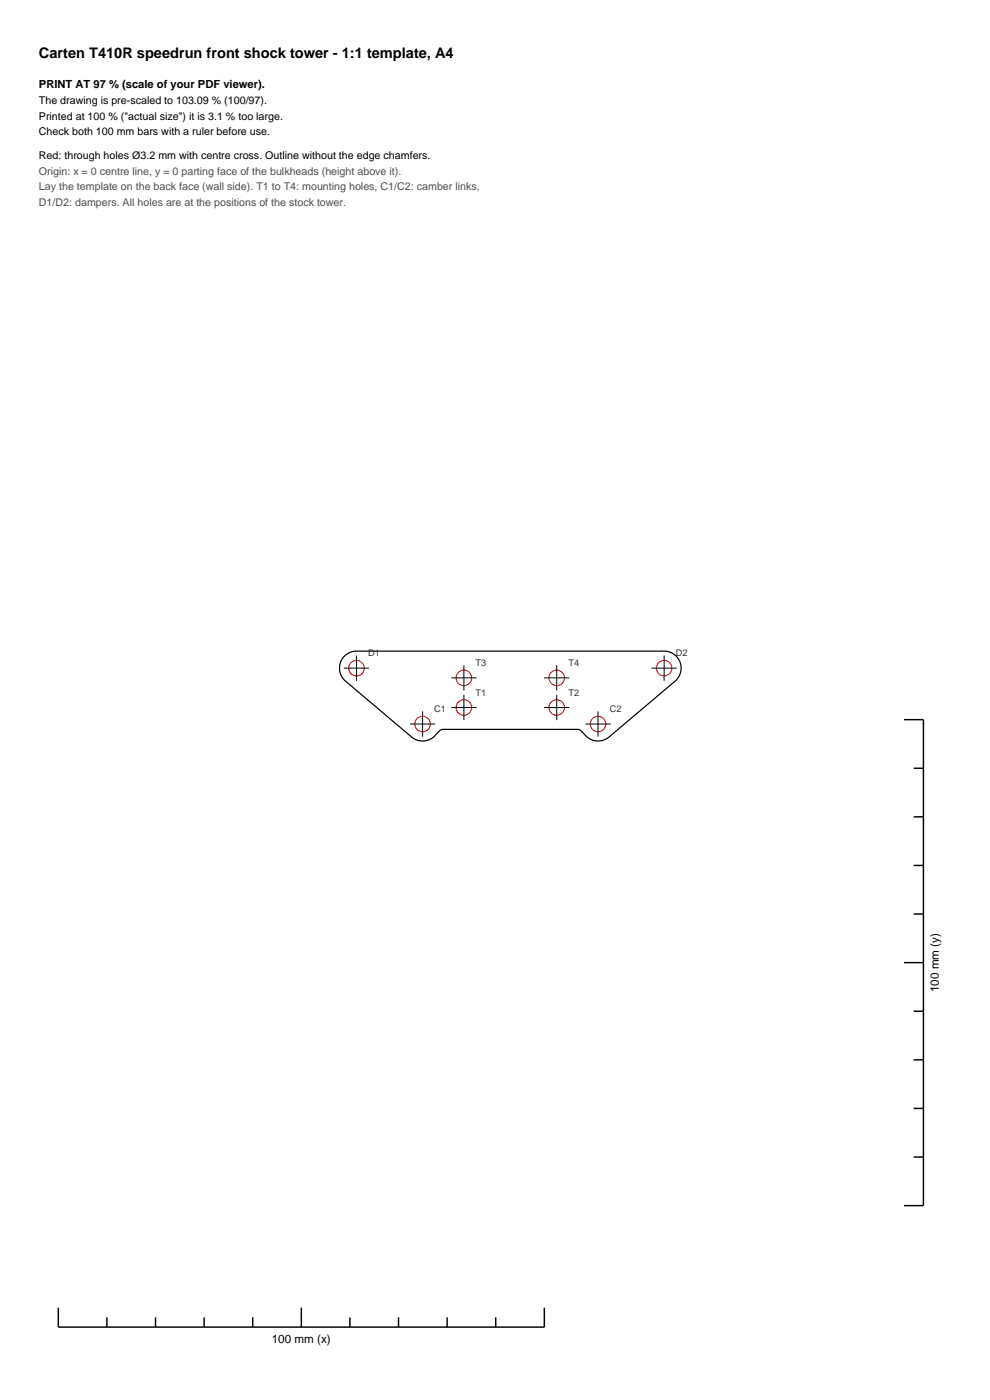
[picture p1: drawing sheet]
<svg xmlns="http://www.w3.org/2000/svg" width="210mm" height="297mm" viewBox="0 0 210 297" stroke-linecap="round" stroke-linejoin="round" font-family="sans-serif">
<defs><g id="words">
<text font-size="3.1" x="8.2" y="12.4">Carten T410R speedrun front shock tower - 1:1 template, A4</text>
<g font-size="2.5">
<text x="199.2" y="210.5" transform="rotate(-90 199.2 210.5)">100 mm (y)</text>
<text x="57.7" y="284.8">100 mm (x)</text>
</g>
<text font-size="2.4" x="8.2" y="18.6">PRINT AT 97 % (scale of your PDF viewer).</text>
<g font-size="2.3">
<text x="8.2" y="22.1">The drawing is pre-scaled to 103.09 % (100/97).</text>
<text x="8.2" y="25.4">Printed at 100 % (&quot;actual size&quot;) it is 3.1 % too large.</text>
<text x="8.2" y="28.7">Check both 100 mm bars with a ruler before use.</text>
<text x="8.2" y="33.7">Red: through holes Ø3.2 mm with centre cross. Outline without the edge chamfers.</text>
</g>
<g font-size="2.3" fill="#4d4d4d">
<text x="8.2" y="37">Origin: x = 0 centre line, y = 0 parting face of the bulkheads (height above it).</text>
<text x="8.2" y="40.3">Lay the template on the back face (wall side). T1 to T4: mounting holes, C1/C2: camber links,</text>
<text x="8.2" y="43.6">D1/D2: dampers. All holes are at the positions of the stock tower.</text>
</g>
<g font-size="2" fill="#333">
<text x="78.1" y="139.3">D1</text>
<text x="100.9" y="141.3">T3</text>
<text x="120.6" y="141.3">T4</text>
<text x="143.4" y="139.3">D2</text>
<text x="100.9" y="147.6">T1</text>
<text x="120.6" y="147.6">T2</text>
<text x="92.1" y="151.1">C1</text>
<text x="129.3" y="151.1">C2</text>
</g>
</g></defs>
<g fill="none" stroke="#000" stroke-width=".31">
<path d="M191.8 152.7h4.1v103.1h-4.1M193.8 173.3h2.1M193.8 163h2.1M193.8 193.9h2.1M193.8 183.6h2.1M191.8 204.2h4.1M193.8 214.5h2.1M193.8 235.1h2.1M193.8 224.8h2.1M193.8 245.5h2.1M12.4 277.4v4.1h103.1v-4.1M22.7 279.5v2"/>
<path d="M33 279.5v2M43.3 279.5v2M53.6 279.5v2M63.9 277.4v4.1M74.2 279.5v2M84.5 279.5v2M94.8 279.5v2M105.2 279.5v2"/>
</g>
<path d="M72.9 139.4a3.6 3.6 0 0 1 2.7-1.3h65.3a3.6 3.6 0 0 1 3.4 2.4 3.6 3.6 0 0 1-1.1 4l-14 11.9a3.6 3.6 0 0 1-5-.4l-1.1-1.1-.6-.2h-28.5l-.8 .4a4.1 4.1 0 0 1-4.7 1.9l-1.2-.6-14-11.9a3.6 3.6 0 0 1-.4-5.1z" fill="none" stroke="#000" stroke-width=".26"/>
<g fill="none" stroke="#d90000" stroke-width=".21">
<circle cx="75.6" cy="141.7" r="1.65"/>
<circle cx="89.6" cy="153.6" r="1.65"/>
<circle cx="98.4" cy="143.8" r="1.65"/>
<circle cx="98.4" cy="150.1" r="1.65"/>
<circle cx="118.1" cy="143.8" r="1.65"/>
<circle cx="118.1" cy="150.1" r="1.65"/>
<circle cx="126.9" cy="153.6" r="1.65"/>
<circle cx="140.9" cy="141.7" r="1.65"/>
</g>
<g fill="none" stroke="#000" stroke-width=".21">
<path d="M75.6 139.1v5.3M140.9 139.1v5.3M72.9 141.7h5.4M87 153.6h5.3M89.6 150.9v5.4M95.7 150.1h5.4M95.7 143.8h5.4M98.4 141.1v5.4M98.4 147.4v5.4M115.4 150.1h5.4M115.4 143.8h5.4M118.1 141.1v5.4"/>
<path d="M118.1 147.4v5.4M124.2 153.6h5.3M126.9 150.9v5.4M138.2 141.7h5.4"/>
</g>
<use href="#words"/>
</svg>
